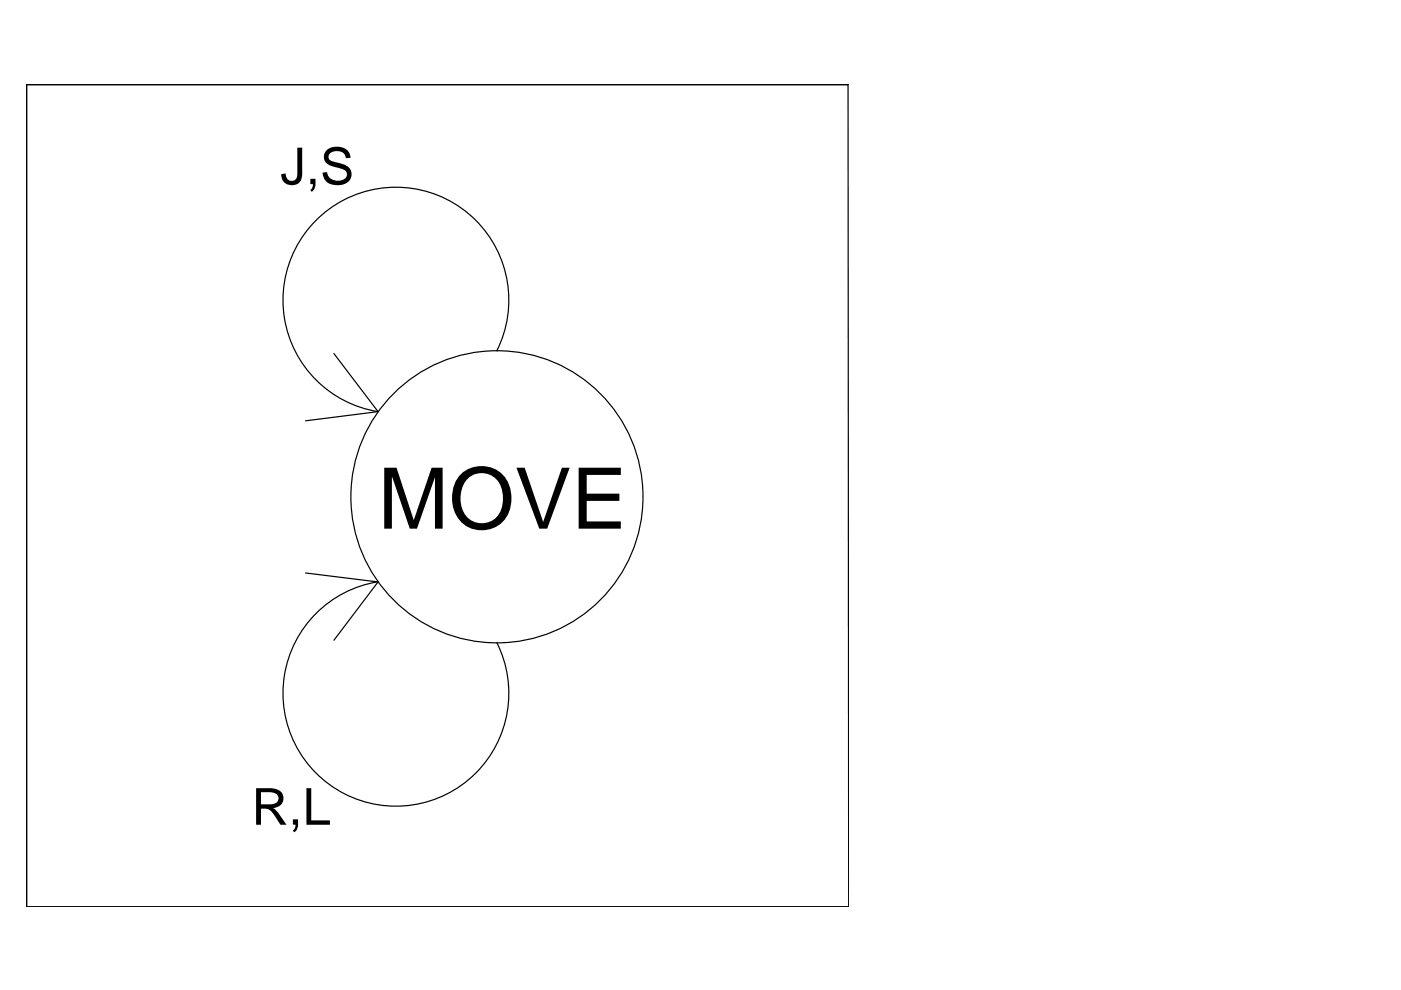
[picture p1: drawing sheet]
<svg xmlns="http://www.w3.org/2000/svg" width="297mm" height="210mm" viewBox="0 0 297 210" stroke-linecap="round" stroke-linejoin="round" font-family="sans-serif">
<defs><g id="words">
<text font-size="18" x="80.2" y="112.1">MOVE</text>
<g font-size="10.8">
<text x="59.5" y="39.1">J,S</text>
<text x="53.4" y="174.9">R,L</text>
</g>
</g></defs>
<!-- layer: 0 -->
<g fill="none" stroke="#000" stroke-width=".25">
<path d="M5.6 17.9v174.4h174.3l-.1-174.3h-174.2M70.8 75l9.4 12.3-15.4 1.9M105.3 74.3a23.9 23.9 0 0 0-12.9-33.1 23.9 23.9 0 0 0-31.6 16.3 23.9 23.9 0 0 0 19.4 29.8M64.8 121.5l15.4 1.9-9.4 12.3M80.2 123.3a23.9 23.9 0 0 0-19.4 29.8 23.9 23.9 0 0 0 31.6 16.3 23.9 23.9 0 0 0 12.9-33.1"/>
<circle cx="105.4" cy="105.3" r="31"/>
</g>
<path d="M5.6 17.9v174.4M179.9 17.9h-174.3v174.4M5.6 192.3h174.3" fill="none" stroke="#000" stroke-width=".21"/>
<use href="#words"/>
</svg>
